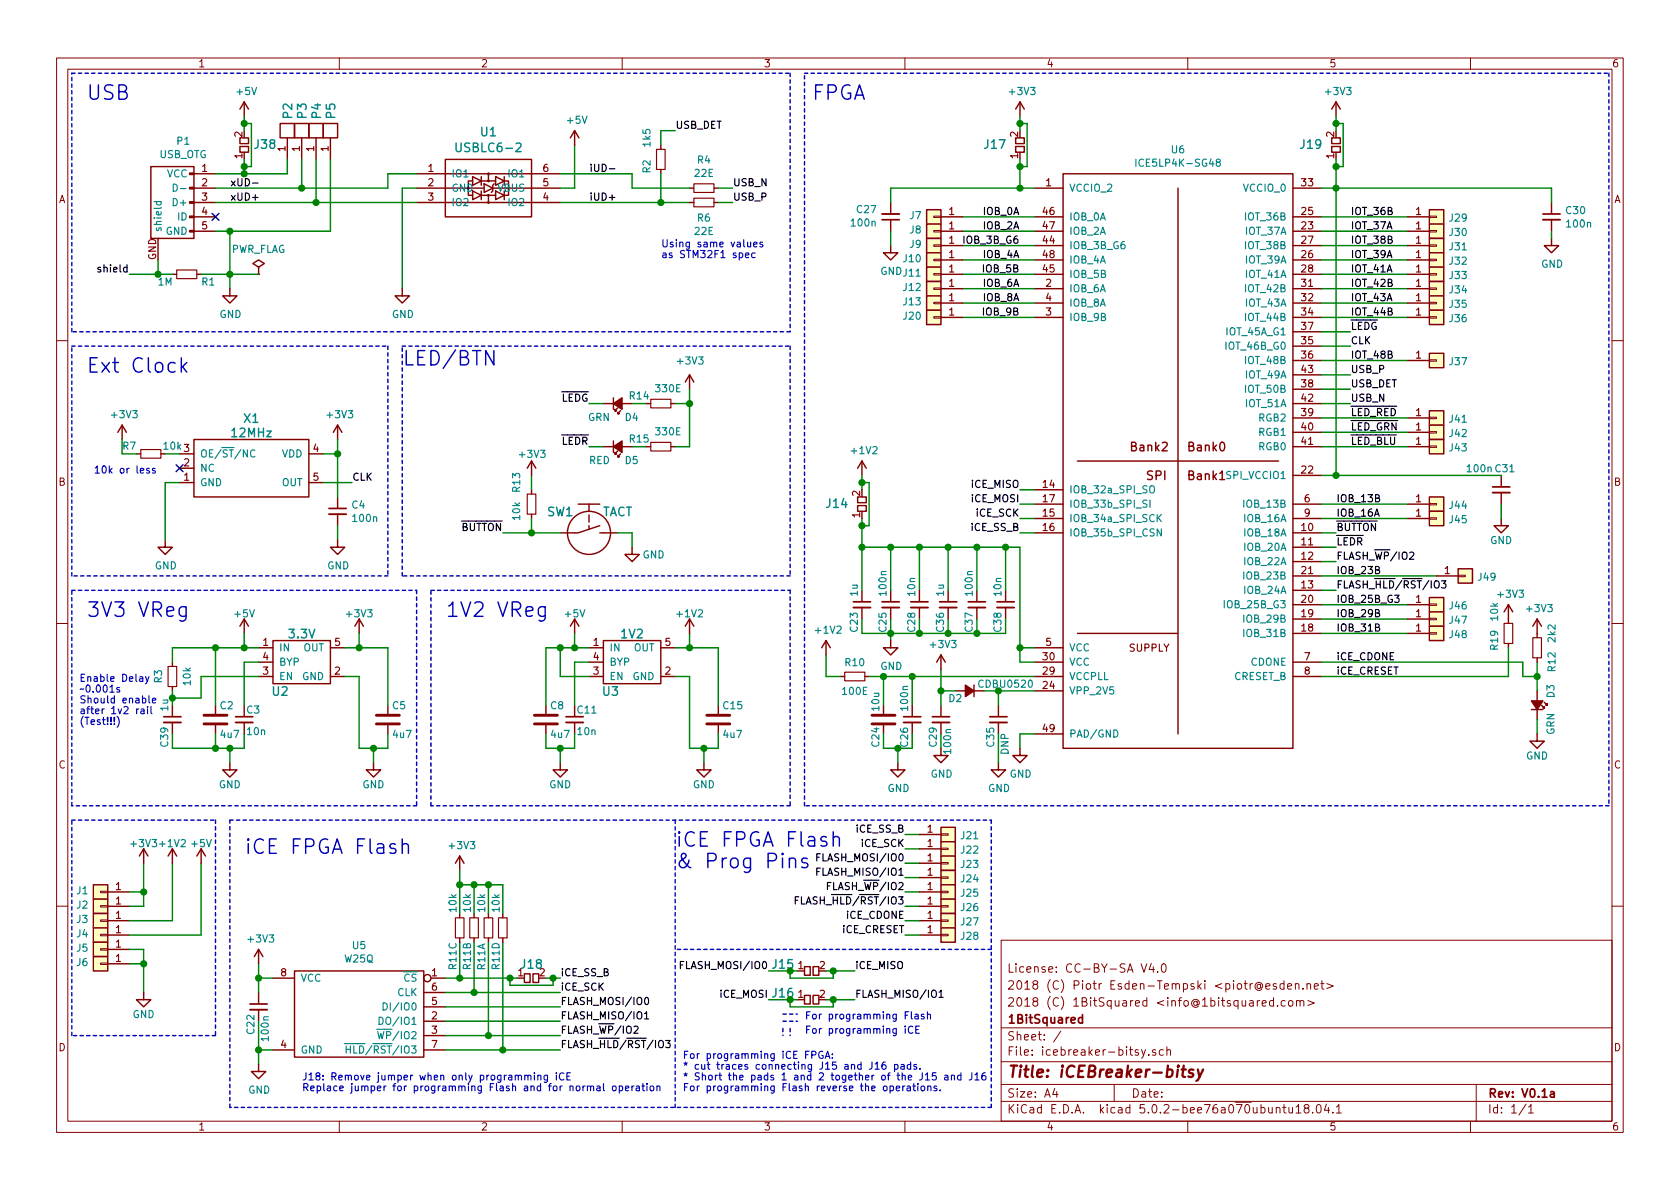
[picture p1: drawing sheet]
<svg xmlns="http://www.w3.org/2000/svg" width="297mm" height="210mm" viewBox="0 0 297 210" stroke-linecap="round" stroke-linejoin="round" font-family="sans-serif">
<defs><g id="words">
<g font-size="3.5" fill="#0000c2">
<text x="15.2" y="17.7">USB</text>
<text x="143.5" y="17.7">FPGA</text>
<text x="15.2" y="65.9">Ext Clock</text>
<text x="71.1" y="64.7">LED/BTN</text>
<text x="15.2" y="109.1">3V3 VReg</text>
<text x="78.7" y="109.1">1V2 VReg</text>
<text x="119.4" y="149.8">iCE FPGA Flash</text>
<text x="43.2" y="151">iCE FPGA Flash</text>
<text x="119.4" y="153.6">&amp; Prog Pins</text>
</g>
<text font-size="2.8" fill="#840000" x="178" y="190.5">Title: iCEBreaker-bitsy</text>
<g font-size="2.1" fill="#008484">
<text x="51.7" y="20.9" transform="rotate(-90 51.7 20.9)">P2</text>
<text x="54.2" y="20.9" transform="rotate(-90 54.2 20.9)">P3</text>
<text x="56.7" y="20.9" transform="rotate(-90 56.7 20.9)">P4</text>
<text x="59.3" y="20.9" transform="rotate(-90 59.3 20.9)">P5</text>
<text x="45.1" y="26.3">J38</text>
<text x="81.2" y="26.9">USBLC6-2</text>
<text x="85" y="24.1">U1</text>
<text x="174.1" y="26.3">J17</text>
<text x="230" y="26.3">J19</text>
<text x="41.1" y="77.3">12MHz</text>
<text x="43.2" y="74.8">X1</text>
<text x="146.2" y="89.8">J14</text>
<text x="96.8" y="91.3">SW1</text>
<text x="106.4" y="91.3">TACT</text>
<text x="51.2" y="112.9">3.3V</text>
<text x="109.9" y="112.9">1V2</text>
<text x="48.2" y="123">U2</text>
<text x="106.6" y="123">U3</text>
<text x="92.2" y="171.3">J18</text>
<text x="136.7" y="171.3">J15</text>
<text x="136.7" y="176.4">J16</text>
</g>
<g font-size="2.1" fill="#840000">
<text x="200" y="79.8">Bank2</text>
<text x="210.2" y="79.8">Bank0</text>
<text x="202.8" y="84.9">SPI</text>
<text x="210.2" y="84.9">Bank1</text>
<text x="178" y="172">License: CC-BY-SA V4.0</text>
<text x="178" y="178">2018 (C) 1BitSquared &lt;info@1bitsquared.com&gt;</text>
<text x="178" y="175">2018 (C) Piotr Esden-Tempski &lt;piotr@esden.net&gt;</text>
<text x="178" y="184">Sheet: /</text>
<text x="178" y="181">1BitSquared</text>
<text x="178" y="186.7">File: icebreaker-bitsy.sch</text>
<text x="178" y="196.9">KiCad E.D.A. kicad 5.0.2-bee76a070ubuntu18.04.1</text>
<text x="178" y="194.1">Size: A4</text>
<text x="200" y="194.1">Date:</text>
<text x="263" y="194.1">Rev: V0.1a</text>
<text x="263" y="196.9">Id: 1/1</text>
</g>
<g font-size="1.8" fill="#840000">
<text x="35" y="11.9">1</text>
<text x="85" y="11.9">2</text>
<text x="135" y="11.9">3</text>
<text x="185" y="11.9">4</text>
<text x="235" y="11.9">5</text>
<text x="285" y="11.9">6</text>
<text x="42.8" y="28" transform="rotate(-90 42.8 28)">1</text>
<text x="42.8" y="24.2" transform="rotate(-90 42.8 24.2)">2</text>
<text x="50.5" y="26.8" transform="rotate(-90 50.5 26.8)">1</text>
<text x="53" y="26.8" transform="rotate(-90 53 26.8)">1</text>
<text x="55.5" y="26.8" transform="rotate(-90 55.5 26.8)">1</text>
<text x="58.1" y="26.8" transform="rotate(-90 58.1 26.8)">1</text>
<text x="180" y="28" transform="rotate(-90 180 28)">1</text>
<text x="180" y="24.2" transform="rotate(-90 180 24.2)">2</text>
<text x="235.9" y="28" transform="rotate(-90 235.9 28)">1</text>
<text x="235.9" y="24.2" transform="rotate(-90 235.9 24.2)">2</text>
<text x="10.4" y="35.9">A</text>
<text x="35.7" y="30.4">1</text>
<text x="35.7" y="32.9">2</text>
<text x="35.7" y="35.5">3</text>
<text x="75.7" y="30.4">1</text>
<text x="75.7" y="32.9">2</text>
<text x="75.7" y="35.5">3</text>
<text x="96" y="35.5">4</text>
<text x="96" y="32.9">5</text>
<text x="96" y="30.4">6</text>
<text x="184.9" y="32.9">1</text>
<text x="230.2" y="32.9">33</text>
<text x="285.4" y="35.9">A</text>
<text x="35.7" y="38">4</text>
<text x="35.7" y="40.6">5</text>
<text x="167.8" y="38">1</text>
<text x="167.8" y="40.6">1</text>
<text x="184.5" y="38">46</text>
<text x="184.5" y="40.6">47</text>
<text x="230.2" y="40.6">23</text>
<text x="230.2" y="38">25</text>
<text x="250.3" y="38">1</text>
<text x="250.3" y="40.6">1</text>
<text x="27.6" y="46" transform="rotate(-90 27.6 46)">GND</text>
<text x="167.8" y="43.1">1</text>
<text x="167.8" y="45.6">1</text>
<text x="184.5" y="43.1">44</text>
<text x="184.5" y="45.6">48</text>
<text x="230.2" y="45.6">26</text>
<text x="230.2" y="43.1">27</text>
<text x="250.3" y="43.1">1</text>
<text x="250.3" y="45.6">1</text>
<text x="167.8" y="48.2">1</text>
<text x="167.8" y="50.7">1</text>
<text x="167.8" y="53.3">1</text>
<text x="184.5" y="48.2">45</text>
<text x="184.9" y="50.7">2</text>
<text x="184.9" y="53.3">4</text>
<text x="230.2" y="48.2">28</text>
<text x="230.2" y="50.7">31</text>
<text x="230.2" y="53.3">32</text>
<text x="250.3" y="48.2">1</text>
<text x="250.3" y="50.7">1</text>
<text x="250.3" y="53.3">1</text>
<text x="167.8" y="55.8">1</text>
<text x="184.9" y="55.8">3</text>
<text x="230.2" y="55.8">34</text>
<text x="230.2" y="58.3">37</text>
<text x="250.3" y="55.8">1</text>
<text x="230.2" y="60.9">35</text>
<text x="230.2" y="63.4">36</text>
<text x="230.2" y="66">43</text>
<text x="250.3" y="63.4">1</text>
<text x="230.2" y="68.5">38</text>
<text x="230.2" y="71">42</text>
<text x="230.2" y="73.6">39</text>
<text x="230.2" y="76.1">40</text>
<text x="250.3" y="73.6">1</text>
<text x="250.3" y="76.1">1</text>
<text x="32.5" y="82.5">2</text>
<text x="55.4" y="79.9">4</text>
<text x="230.2" y="83.7">22</text>
<text x="230.2" y="78.7">41</text>
<text x="250.3" y="78.7">1</text>
<text x="10.4" y="85.9">B</text>
<text x="32.5" y="85">1</text>
<text x="55.4" y="85">5</text>
<text x="152.1" y="87.7" transform="rotate(-90 152.1 87.7)">2</text>
<text x="184.5" y="86.3">14</text>
<text x="184.5" y="88.8">17</text>
<text x="230.7" y="88.8">6</text>
<text x="250.3" y="88.8">1</text>
<text x="285.4" y="85.9">B</text>
<text x="152.1" y="91.5" transform="rotate(-90 152.1 91.5)">1</text>
<text x="184.5" y="91.4">15</text>
<text x="184.5" y="93.9">16</text>
<text x="230.2" y="93.9">10</text>
<text x="230.7" y="91.4">9</text>
<text x="250.3" y="91.4">1</text>
<text x="230.2" y="96.4">11</text>
<text x="230.2" y="99">12</text>
<text x="230.2" y="101.5">21</text>
<text x="255.4" y="101.5">1</text>
<text x="230.2" y="104.1">13</text>
<text x="230.2" y="106.6">20</text>
<text x="250.3" y="106.6">1</text>
<text x="230.2" y="111.7">18</text>
<text x="230.2" y="109.1">19</text>
<text x="250.3" y="109.1">1</text>
<text x="250.3" y="111.7">1</text>
<text x="46.5" y="114.2">1</text>
<text x="46.5" y="119.3">3</text>
<text x="46.5" y="116.8">4</text>
<text x="59.2" y="119.3">2</text>
<text x="59.2" y="114.2">5</text>
<text x="104.9" y="114.2">1</text>
<text x="104.9" y="119.3">3</text>
<text x="104.9" y="116.8">4</text>
<text x="117.6" y="119.3">2</text>
<text x="117.6" y="114.2">5</text>
<text x="184.5" y="119.3">29</text>
<text x="184.5" y="116.8">30</text>
<text x="184.9" y="114.2">5</text>
<text x="199.7" y="115.2">SUPPLY</text>
<text x="230.7" y="116.8">7</text>
<text x="230.7" y="119.3">8</text>
<text x="184.5" y="121.8">24</text>
<text x="184.5" y="129.5">49</text>
<text x="10.4" y="135.9">C</text>
<text x="285.4" y="135.9">C</text>
<text x="164" y="147.2">1</text>
<text x="164" y="149.8">1</text>
<text x="164" y="152.3">1</text>
<text x="164" y="154.9">1</text>
<text x="20.5" y="157.4">1</text>
<text x="20.5" y="159.9">1</text>
<text x="164" y="157.4">1</text>
<text x="164" y="159.9">1</text>
<text x="20.5" y="162.5">1</text>
<text x="20.5" y="165">1</text>
<text x="20.5" y="167.6">1</text>
<text x="164" y="162.5">1</text>
<text x="164" y="165">1</text>
<text x="20.5" y="170.1">1</text>
<text x="49.7" y="172.6">8</text>
<text x="76.4" y="172.6">1</text>
<text x="91.6" y="172.6">1</text>
<text x="95.4" y="172.6">2</text>
<text x="141.1" y="171.4">1</text>
<text x="144.9" y="171.4">2</text>
<text x="76.4" y="177.7">5</text>
<text x="76.4" y="175.2">6</text>
<text x="141.1" y="176.4">1</text>
<text x="144.9" y="176.4">2</text>
<text x="10.4" y="185.9">D</text>
<text x="49.7" y="185.3">4</text>
<text x="76.4" y="180.3">2</text>
<text x="76.4" y="182.8">3</text>
<text x="76.4" y="185.3">7</text>
<text x="285.4" y="185.9">D</text>
<text x="35" y="199.9">1</text>
<text x="85" y="199.9">2</text>
<text x="135" y="199.9">3</text>
<text x="185" y="199.9">4</text>
<text x="235" y="199.9">5</text>
<text x="285" y="199.9">6</text>
</g>
<g font-size="1.8" fill="#008484">
<text x="42" y="16.8">+5V</text>
<text x="178.6" y="16.8">+3V3</text>
<text x="234.5" y="16.8">+3V3</text>
<text x="100.4" y="21.9">+5V</text>
<text x="28.1" y="28">USB_OTG</text>
<text x="31.3" y="25.6">P1</text>
<text x="115" y="25.9" transform="rotate(-90 115 25.9)">1k5</text>
<text x="123.3" y="28.9">R4</text>
<text x="201.5" y="29.5">ICE5LP4K-SG48</text>
<text x="207.2" y="27.1">U6</text>
<text x="29.5" y="31.4">VCC</text>
<text x="79.8" y="31.4">IO1</text>
<text x="79.8" y="33.9">GND</text>
<text x="88.1" y="33.9">VBUS</text>
<text x="90.1" y="31.4">IO1</text>
<text x="115" y="30.6" transform="rotate(-90 115 30.6)">R2</text>
<text x="122.9" y="31.3">22E</text>
<text x="189" y="33.9">VCCIO_2</text>
<text x="220" y="33.9">VCCIO_0</text>
<text x="28.6" y="41.1" transform="rotate(-90 28.6 41.1)">shield</text>
<text x="29.3" y="41.5">GND</text>
<text x="31" y="36.4">D+</text>
<text x="31.5" y="39">ID</text>
<text x="79.8" y="36.4">IO2</text>
<text x="90.1" y="36.4">IO2</text>
<text x="122.9" y="41.5">22E</text>
<text x="123.3" y="39.2">R6</text>
<text x="150.6" y="40.1">100n</text>
<text x="151.6" y="37.7">C27</text>
<text x="160.9" y="38.8">J7</text>
<text x="160.9" y="41.3">J8</text>
<text x="189" y="39">IOB_0A</text>
<text x="189" y="41.5">IOB_2A</text>
<text x="220.4" y="41.5">IOT_37A</text>
<text x="220.4" y="39">IOT_36B</text>
<text x="256.3" y="39.2">J29</text>
<text x="256.3" y="41.7">J30</text>
<text x="277" y="37.9">C30</text>
<text x="277.1" y="40.2">100n</text>
<text x="40.8" y="44.7">PWR_FLAG</text>
<text x="159.8" y="46.4">J10</text>
<text x="160.9" y="43.8">J9</text>
<text x="189" y="44.1">IOB_3B_G6</text>
<text x="189" y="46.6">IOB_4A</text>
<text x="220.4" y="46.6">IOT_39A</text>
<text x="220.4" y="44.1">IOT_38B</text>
<text x="256.3" y="44.3">J31</text>
<text x="256.3" y="46.8">J32</text>
<text x="272.5" y="47.3">GND</text>
<text x="28" y="50.5">1M</text>
<text x="35.7" y="50.5">R1</text>
<text x="155.7" y="48.6">GNDJ11</text>
<text x="159.8" y="51.5">J12</text>
<text x="159.8" y="54">J13</text>
<text x="189" y="51.7">IOB_6A</text>
<text x="189" y="49.1">IOB_5B</text>
<text x="220.4" y="49.1">IOT_41A</text>
<text x="220.4" y="51.7">IOT_42B</text>
<text x="256.3" y="49.3">J33</text>
<text x="256.3" y="51.9">J34</text>
<text x="38.8" y="56.2">GND</text>
<text x="69.3" y="56.2">GND</text>
<text x="159.8" y="56.5">J20</text>
<text x="189" y="56.8">IOB_9B</text>
<text x="189" y="54.2">IOB_8A</text>
<text x="217.1" y="59.3">IOT_45A_G1</text>
<text x="220.4" y="54.2">IOT_43A</text>
<text x="220.4" y="56.8">IOT_44B</text>
<text x="256.3" y="54.4">J35</text>
<text x="256.3" y="57">J36</text>
<text x="119.9" y="64.5">+3V3</text>
<text x="217.1" y="61.8">IOT_46B_G0</text>
<text x="220.4" y="64.4">IOT_48B</text>
<text x="256.3" y="64.6">J37</text>
<text x="111.4" y="70.6">R14</text>
<text x="116.1" y="69.4">330E</text>
<text x="220.4" y="69.5">IOT_50B</text>
<text x="220.4" y="66.9">IOT_49A</text>
<text x="19.9" y="74">+3V3</text>
<text x="58" y="74">+3V3</text>
<text x="104" y="74.4">GRN</text>
<text x="110.6" y="74.4">D4</text>
<text x="116.1" y="77">330E</text>
<text x="220.4" y="72">IOT_51A</text>
<text x="222.7" y="74.5">RGB2</text>
<text x="222.7" y="77.1">RGB1</text>
<text x="256.3" y="74.7">J41</text>
<text x="256.3" y="77.3">J42</text>
<text x="21.7" y="79.5">R7</text>
<text x="35.3" y="83.4">NC</text>
<text x="35.3" y="80.9">OE/ST/NC</text>
<text x="49.9" y="80.9">VDD</text>
<text x="92" y="81">+3V3</text>
<text x="104.1" y="82.1">RED</text>
<text x="110.6" y="82.1">D5</text>
<text x="111.4" y="78.3">R15</text>
<text x="150.7" y="80.3">+1V2</text>
<text x="222.7" y="79.6">RGB0</text>
<text x="256.3" y="79.8">J43</text>
<text x="259.6" y="83.5">100n C31</text>
<text x="35.3" y="86">GND</text>
<text x="49.9" y="86">OUT</text>
<text x="62.3" y="89.9">C4</text>
<text x="92" y="87" transform="rotate(-90 92 87)">R13</text>
<text x="189" y="87.2">IOB_32a_SPI_SO</text>
<text x="189" y="89.8">IOB_33b_SPI_SI</text>
<text x="217.2" y="84.7">SPI_VCCIO1</text>
<text x="220.2" y="89.8">IOB_13B</text>
<text x="256.3" y="90">J44</text>
<text x="62.5" y="92.3">100n</text>
<text x="92" y="91.9" transform="rotate(-90 92 91.9)">10k</text>
<text x="189" y="92.3">IOB_34a_SPI_SCK</text>
<text x="189" y="94.9">IOB_35b_SPI_CSN</text>
<text x="220.2" y="94.9">IOB_18A</text>
<text x="220.2" y="92.3">IOB_16A</text>
<text x="256.3" y="92.5">J45</text>
<text x="27.4" y="100.7">GND</text>
<text x="57.9" y="100.7">GND</text>
<text x="113.6" y="98.7">GND</text>
<text x="220.2" y="97.4">IOB_20A</text>
<text x="220.2" y="99.9">IOB_22A</text>
<text x="263.5" y="96.2">GND</text>
<text x="151.7" y="105.4" transform="rotate(-90 151.7 105.4)">1u</text>
<text x="156.7" y="105.2" transform="rotate(-90 156.7 105.2)">100n</text>
<text x="161.8" y="105.3" transform="rotate(-90 161.8 105.3)">10n</text>
<text x="166.9" y="105.4" transform="rotate(-90 166.9 105.4)">1u</text>
<text x="172" y="105.2" transform="rotate(-90 172 105.2)">100n</text>
<text x="177.1" y="105.3" transform="rotate(-90 177.1 105.3)">10n</text>
<text x="216.9" y="107.6">IOB_25B_G3</text>
<text x="220.2" y="105">IOB_24A</text>
<text x="220.2" y="102.5">IOB_23B</text>
<text x="256.3" y="107.8">J46</text>
<text x="261.4" y="102.7">J49</text>
<text x="265" y="105.7">+3V3</text>
<text x="41.6" y="109.2">+5V</text>
<text x="61.4" y="109.2">+3V3</text>
<text x="100" y="109.2">+5V</text>
<text x="119.8" y="109.2">+1V2</text>
<text x="144.3" y="112.1">+1V2</text>
<text x="151.7" y="111.7" transform="rotate(-90 151.7 111.7)">C23</text>
<text x="156.7" y="111.7" transform="rotate(-90 156.7 111.7)">C25</text>
<text x="161.8" y="111.7" transform="rotate(-90 161.8 111.7)">C28</text>
<text x="166.9" y="111.7" transform="rotate(-90 166.9 111.7)">C36</text>
<text x="172" y="111.7" transform="rotate(-90 172 111.7)">C37</text>
<text x="177.1" y="111.7" transform="rotate(-90 177.1 111.7)">C38</text>
<text x="220.2" y="112.6">IOB_31B</text>
<text x="220.2" y="110.1">IOB_29B</text>
<text x="256.3" y="110.3">J47</text>
<text x="256.3" y="112.8">J48</text>
<text x="264.9" y="109.7" transform="rotate(-90 264.9 109.7)">10k</text>
<text x="270.1" y="108.2">+3V3</text>
<text x="275" y="113.5" transform="rotate(-90 275 113.5)">2k2</text>
<text x="49.3" y="115.2">IN</text>
<text x="49.3" y="117.7">BYP</text>
<text x="53.7" y="115.2">OUT</text>
<text x="107.7" y="115.2">IN</text>
<text x="107.7" y="117.7">BYP</text>
<text x="112.1" y="115.2">OUT</text>
<text x="149.5" y="117.8">R10</text>
<text x="155.7" y="118.5">GND</text>
<text x="164.7" y="114.6">+3V3</text>
<text x="189" y="117.7">VCC</text>
<text x="189" y="115.2">VCC</text>
<text x="221.2" y="117.7">CDONE</text>
<text x="264.9" y="114.9" transform="rotate(-90 264.9 114.9)">R19</text>
<text x="275" y="118.7" transform="rotate(-90 275 118.7)">R12</text>
<text x="28.7" y="120.7" transform="rotate(-90 28.7 120.7)">R3</text>
<text x="29.7" y="125.7" transform="rotate(-90 29.7 125.7)">1u</text>
<text x="33.7" y="121.1" transform="rotate(-90 33.7 121.1)">10k</text>
<text x="39" y="125.4">C2</text>
<text x="49.3" y="120.3">EN</text>
<text x="53.5" y="120.3">GND</text>
<text x="69.4" y="125.4">C5</text>
<text x="97.4" y="125.4">C8</text>
<text x="107.7" y="120.3">EN</text>
<text x="111.9" y="120.3">GND</text>
<text x="127.9" y="125.4">C15</text>
<text x="149.1" y="122.9">100E</text>
<text x="155.5" y="125.6" transform="rotate(-90 155.5 125.6)">10u</text>
<text x="160.6" y="125.5" transform="rotate(-90 160.6 125.5)">100n</text>
<text x="167.8" y="124.1">D2</text>
<text x="189" y="122.8">VPP_2V5</text>
<text x="189" y="120.3">VCCPLL</text>
<text x="218.2" y="120.3">CRESET_B</text>
<text x="274.9" y="123.4" transform="rotate(-90 274.9 123.4)">D3</text>
<text x="29.7" y="132" transform="rotate(-90 29.7 132)">C39</text>
<text x="39.1" y="130.5">4u7</text>
<text x="43.7" y="126.2">C3</text>
<text x="43.8" y="130">10n</text>
<text x="69.6" y="130.5">4u7</text>
<text x="97.5" y="130.5">4u7</text>
<text x="102.2" y="126.2">C11</text>
<text x="102.2" y="130">10n</text>
<text x="128" y="130.5">4u7</text>
<text x="155.5" y="132" transform="rotate(-90 155.5 132)">C24</text>
<text x="160.6" y="132" transform="rotate(-90 160.6 132)">C26</text>
<text x="165.6" y="132" transform="rotate(-90 165.6 132)">C29</text>
<text x="175.8" y="132" transform="rotate(-90 175.8 132)">C35</text>
<text x="189" y="130.4">PAD/GND</text>
<text x="274.9" y="130" transform="rotate(-90 274.9 130)">GRN</text>
<text x="164.5" y="137.5">GND</text>
<text x="178.3" y="133.4" transform="rotate(-90 178.3 133.4)">DNP</text>
<text x="178.5" y="137.5">GND</text>
<text x="269.8" y="134.3">GND</text>
<text x="38.7" y="139.4">GND</text>
<text x="64.1" y="139.4">GND</text>
<text x="97.1" y="139.4">GND</text>
<text x="122.5" y="139.4">GND</text>
<text x="156.9" y="140">GND</text>
<text x="174.7" y="140">GND</text>
<text x="23.3" y="149.8">+3V3 +1V2</text>
<text x="34" y="149.8">+5V</text>
<text x="170" y="148.4">J21</text>
<text x="79.6" y="150.2">+3V3</text>
<text x="170" y="150.9">J22</text>
<text x="170" y="153.5">J23</text>
<text x="13.6" y="158.1">J1</text>
<text x="13.6" y="160.7">J2</text>
<text x="80.7" y="161.2" transform="rotate(-90 80.7 161.2)">10k</text>
<text x="83.3" y="161.2" transform="rotate(-90 83.3 161.2)">10k</text>
<text x="85.8" y="161.2" transform="rotate(-90 85.8 161.2)">10k</text>
<text x="88.3" y="161.2" transform="rotate(-90 88.3 161.2)">10k</text>
<text x="170" y="156">J24</text>
<text x="170" y="158.6">J25</text>
<text x="170" y="161.1">J26</text>
<text x="13.6" y="163.2">J3</text>
<text x="13.6" y="165.8">J4</text>
<text x="44" y="166.7">+3V3</text>
<text x="62.4" y="167.8">U5</text>
<text x="170" y="163.6">J27</text>
<text x="170" y="166.2">J28</text>
<text x="13.6" y="168.3">J5</text>
<text x="13.6" y="170.8">J6</text>
<text x="53.1" y="173.6">VCC</text>
<text x="61" y="170.2">W25Q</text>
<text x="71.5" y="173.6">CS</text>
<text x="80.7" y="171.4" transform="rotate(-90 80.7 171.4)">R11C</text>
<text x="83.3" y="171.4" transform="rotate(-90 83.3 171.4)">R11B</text>
<text x="85.8" y="171.5" transform="rotate(-90 85.8 171.5)">R11A</text>
<text x="88.3" y="171.4" transform="rotate(-90 88.3 171.4)">R11D</text>
<text x="68.8" y="178.7">DI/IO0</text>
<text x="70.3" y="176.1">CLK</text>
<text x="23.4" y="180">GND</text>
<text x="45" y="182.8" transform="rotate(-90 45 182.8)">C22</text>
<text x="47.5" y="183.9" transform="rotate(-90 47.5 183.9)">100n</text>
<text x="67.7" y="183.8">WP/IO2</text>
<text x="67.9" y="181.2">DO/IO1</text>
<text x="53.1" y="186.3">GND</text>
<text x="62.9" y="186.3">HLD/RST/IO3</text>
<text x="43.9" y="193.4">GND</text>
</g>
<g font-size="1.8">
<text x="119.4" y="22.8">USB_DET</text>
<text x="40.6" y="32.9">xUD-</text>
<text x="40.6" y="35.5">xUD+</text>
<text x="104.1" y="30.4">iUD-</text>
<text x="104.1" y="35.5">iUD+</text>
<text x="129.5" y="32.9">USB_N</text>
<text x="129.5" y="35.5">USB_P</text>
<text x="173.9" y="38">IOB_0A</text>
<text x="173.9" y="40.6">IOB_2A</text>
<text x="238.8" y="38">IOT_36B</text>
<text x="238.8" y="40.6">IOT_37A</text>
<text x="170.6" y="43.1">IOB_3B_G6</text>
<text x="173.9" y="45.6">IOB_4A</text>
<text x="238.8" y="43.1">IOT_38B</text>
<text x="238.8" y="45.6">IOT_39A</text>
<text x="17.8" y="48.2">shield</text>
<text x="173.9" y="48.2">IOB_5B</text>
<text x="173.9" y="50.7">IOB_6A</text>
<text x="173.9" y="53.3">IOB_8A</text>
<text x="238.8" y="48.2">IOT_41A</text>
<text x="238.8" y="50.7">IOT_42B</text>
<text x="238.8" y="53.3">IOT_43A</text>
<text x="173.9" y="55.8">IOB_9B</text>
<text x="238.8" y="58.3">LEDG</text>
<text x="238.8" y="55.8">IOT_44B</text>
<text x="238.8" y="60.9">CLK</text>
<text x="238.8" y="63.4">IOT_48B</text>
<text x="238.8" y="66">USB_P</text>
<text x="99.2" y="71">LEDG</text>
<text x="238.8" y="68.5">USB_DET</text>
<text x="238.8" y="71">USB_N</text>
<text x="238.8" y="76.1">LED_GRN</text>
<text x="238.8" y="73.6">LED_RED</text>
<text x="99.3" y="78.7">LEDR</text>
<text x="238.8" y="78.7">LED_BLU</text>
<text x="62.2" y="85">CLK</text>
<text x="171.9" y="88.8">iCE_MOSI</text>
<text x="171.9" y="86.3">iCE_MISO</text>
<text x="236.2" y="88.8">IOB_13B</text>
<text x="81.5" y="93.9">BUTTON</text>
<text x="171.8" y="93.9">iCE_SS_B</text>
<text x="172.7" y="91.4">iCE_SCK</text>
<text x="236.2" y="93.9">BUTTON</text>
<text x="236.2" y="91.4">IOB_16A</text>
<text x="236.2" y="99">FLASH_WP/IO2</text>
<text x="236.2" y="96.4">LEDR</text>
<text x="236.2" y="101.5">IOB_23B</text>
<text x="236.2" y="104.1">FLASH_HLD/RST/IO3</text>
<text x="236.2" y="106.6">IOB_25B_G3</text>
<text x="236.2" y="109.1">IOB_29B</text>
<text x="236.2" y="111.7">IOB_31B</text>
<text x="236.2" y="116.8">iCE_CDONE</text>
<text x="236.2" y="119.3">iCE_CRESET</text>
<text x="151.5" y="147.2">iCE_SS_B</text>
<text x="152.3" y="149.8">iCE_SCK</text>
<text x="145.3" y="152.3">FLASH_MOSI/IO0</text>
<text x="145.3" y="154.9">FLASH_MISO/IO1</text>
<text x="142.1" y="159.9">FLASH_HLD/RST/IO3</text>
<text x="146.9" y="157.4">FLASH_WP/IO2</text>
<text x="148.9" y="165">iCE_CRESET</text>
<text x="149.7" y="162.5">iCE_CDONE</text>
<text x="99.1" y="172.6">iCE_SS_B</text>
<text x="121.2" y="171.4">FLASH_MOSI/IO0</text>
<text x="151.1" y="171.4">iCE_MISO</text>
<text x="99.1" y="175.2">iCE_SCK</text>
<text x="99.1" y="177.7">FLASH_MOSI/IO0</text>
<text x="127.4" y="176.4">iCE_MOSI</text>
<text x="151.1" y="176.4">FLASH_MISO/IO1</text>
<text x="99.1" y="180.3">FLASH_MISO/IO1</text>
<text x="99.1" y="182.8">FLASH_WP/IO2</text>
<text x="99.1" y="185.3">FLASH_HLD/RST/IO3</text>
</g>
<g font-size="1.8" fill="#0000c2">
<text x="116.8" y="43.7">Using same values</text>
<text x="116.8" y="45.6">as STM32F1 spec</text>
<text x="16.5" y="83.7">10k or less</text>
<text x="14" y="120.6">Enable Delay</text>
<text x="14" y="122.5">0.001s</text>
<text x="14" y="124.4">Should enable</text>
<text x="14" y="126.3">after 1v2 rail</text>
<text x="14" y="128.2">(Test!!!)</text>
<text x="142.2" y="180.3">For programming Flash</text>
<text x="142.2" y="182.8">For programming iCE</text>
<text x="53.3" y="191.1">J18: Remove jumper when only programming iCE</text>
<text x="120.6" y="187.2">For programming iCE FPGA:</text>
<text x="120.6" y="189.1">* cut traces connecting J15 and J16 pads.</text>
<text x="120.6" y="191.1">* Short the pads 1 and 2 together of the J15 and J16</text>
<text x="53.3" y="193">Replace jumper for programming Flash and for normal operation</text>
<text x="120.6" y="193">For programming Flash reverse the operations.</text>
</g>
<g font-size="1.8" fill="#008400">
<text x="29" y="79.5">10k 3</text>
<text x="173.3" y="121.6">CDBU0520</text>
<text x="168.2" y="133.1" transform="rotate(-90 168.2 133.1)">100n</text>
</g>
</g></defs>
<g fill="none" stroke="#840000" stroke-width=".18">
<path d="M10 10.3h277v189.9h-277zM12 12.2h273v186.1h-273zM60 10.3v1.9M110 10.3v1.9M160 10.3v1.9M210 10.3v1.9M260 10.3v1.9M165.1 38.2h1.3v.3h-1.3zM252.7 38.2h1.3v.3h-1.3zM165.1 40.8h1.3v.2h-1.3zM165.1 43.3h1.3v.3h-1.3zM165.1 45.8h1.3v.3h-1.3z"/>
<path d="M165.1 48.4h1.3v.2h-1.3zM165.1 50.9h1.3v.3h-1.3zM165.1 53.5h1.3v.2h-1.3zM165.1 56h1.3v.3h-1.3zM252.7 40.8h1.3v.2h-1.3zM252.7 43.3h1.3v.3h-1.3zM252.7 45.8h1.3v.3h-1.3zM252.7 48.4h1.3v.2h-1.3zM252.7 50.9h1.3v.3h-1.3zM252.7 53.5h1.3v.2h-1.3zM252.7 56h1.3v.3h-1.3zM10 60.2h2"/>
<path d="M252.7 63.6h1.3v.3h-1.3zM252.7 73.8h1.3v.2h-1.3zM252.7 76.3h1.3v.3h-1.3zM252.7 78.9h1.3v.2h-1.3zM285 60.2h2M252.7 89h1.3v.3h-1.3zM252.7 91.6h1.3v.2h-1.3zM10 110.3h2M252.7 106.8h1.3v.3h-1.3zM252.7 109.3h1.3v.3h-1.3zM252.7 111.9h1.3v.2h-1.3zM257.8 101.7h1.3v.3h-1.3z"/>
<path d="M285 110.3h2M17.8 157.6h1.2v.3h-1.2zM166.4 147.4h1.2v.3h-1.2zM166.4 150h1.2v.2h-1.2zM166.4 152.5h1.2v.3h-1.2zM166.4 155.1h1.2v.2h-1.2zM166.4 157.6h1.2v.3h-1.2zM10 160.2h2M17.8 160.1h1.2v.3h-1.2zM17.8 162.7h1.2v.2h-1.2zM17.8 165.2h1.2v.3h-1.2zM17.8 167.8h1.2v.2h-1.2z"/>
<path d="M17.8 170.3h1.2v.3h-1.2zM166.4 160.1h1.2v.3h-1.2zM166.4 162.7h1.2v.2h-1.2zM166.4 165.2h1.2v.3h-1.2zM177 166.3h108v32h-108zM201.8 170.4l.5 1.5 .5-1.5M203.6 170.4l-.4 1h.9M203.9 170.9v1M204.7 171.8v.1M205.5 170.6l.3-.2a.94 .94 0 0 1 0 1.5 .82 .82 0 0 1-.3-1.3zM223.2 177.4l.7-.1-.1-.3-.4-.1-.2 .2v.7h.6M225.2 177l-.5-.1-.2 .3 .1 .6h.6"/>
<path d="M225.2 176.4v1.5M225.7 174l-.4-.1-.2 .2 .1 .3 .5 .1v.3h-.6M225.9 177.8v.1M227 174l-.4-.1-.3 .3 .1 .6h.6M227 173.4v1.5M227.2 177l-.4-.1-.3 .3 .1 .6 .2 .1 .4-.1M227.7 174.4l.7-.1-.1-.3-.4-.1-.2 .2v.7h.6M227.9 177.1l.2-.2 .4 .2v.7l-.2 .1-.4-.1zM229 174.1l.1-.1a.37 .37 0 0 1 .6 .1v.8M229 173.9v1M229.2 177.1l.2-.2 .4 .1 .1 .9M229.2 176.9v1"/>
<path d="M229.9 177.1a.36 .36 0 0 1 .3-.2 .36 .36 0 0 1 .3 .2v.8M230.4 174.8v.1M231.1 174.1l.2-.2 .3 .1 .1 .9M231.1 173.9v1M231.2 176.9l1.2 .5-1.2 .4M232.4 174.4l.7-.1-.1-.3-.4-.1-.2 .2v.7h.6M233.5 173.9h.6M233.7 173.4v1.3l.4 .2M234.6 173.9l1.1 .5-1.1 .4M285 160.2h2M60 198.3v1.9M110 198.3v1.9"/>
<path d="M160 198.3v1.9M177 194.8h108M177 191.8h108M177 187.8h108M177 181.8h108M186.5 192.5l-.4 1h1M186.8 193v1M187.6 182.3l-1.3 2M197 191.8v3M201.8 185.6l.4 1M202.5 185.6l-.4 1.4-.3 .1M203.1 186.5v.1"/>
<path d="M204.3 185.7l-.3-.1-.2 .2v.2l.5 .2v.3h-.5M205.7 185.7l-.4-.1-.3 .3 .1 .6h.6M206.3 185.7l.3-.1 .3 .1 .1 .9M206.3 185.1v1.5M210 198.3v1.9M226.8 195.8h.6M227 195.3v1.3l.4 .2M227.9 195.8v.9l.4 .1 .2-.1M228.5 195.8v1M229.2 195.8l.4-.5v1.5M229.2 196.8h.8M230.9 196l-.2-.2-.1-.2 .3-.3h.3l.2 .3v.2l-.7 .2a.48 .48 0 0 0 0 .7l.2 .1 .5-.1a.48 .48 0 0 0-.2-.7"/>
<path d="M232.1 196.7v.1M232.9 195.5l.3-.2a.94 .94 0 0 1 0 1.5l-.4-.3-.1-.6zM234.5 195.2l-.3 1.1h.9M234.9 195.8v1M235.7 196.7v.1M236.3 195.8l.4-.5v1.5M236.3 196.8h.9M260 198.3v1.9M261 191.8v6.5M269.8 195.2l-1.2 2M270.3 195.8l.4-.5v1.5M270.3 196.8h.8"/>
</g>
<g fill="none" stroke="#840000" stroke-width=".3">
<path d="M156 38.9h3M272.8 37.8h3M58.2 89.9h3M263.9 86.1h3.1M150.9 106.4h3M156 106.4h3M161 106.4h3.1M166.1 106.4h3.1M171.2 106.4h3M176.3 106.4h3M29 126.7h3M41.7 126.7h3"/>
<path d="M100.1 126.7h3M159.8 126.7h3M164.8 126.7h3.1M175 126.7h3.1M44.2 177.5h3M191.4 179.4v1.5M191.4 180l-.4-.1-.3 .3 .1 .6 .2 .1 .4-.1M274.2 193.1h.5l.1 .9M274.8 193.4l-.5 .1-.2 .2 .2 .3 .5-.1"/>
</g>
<path d="M208.9 189.1h.8M209.3 188.4l-.2 1.8v.1l.4 .1M211 189.2a.49 .49 0 0 0-.8 .3l.3 .3 .4 .1 .1 .2-.3 .3-.6-.1M211.8 189.1l.3 1.3M212.7 189.1l-.9 1.8-.3 .2" fill="none" stroke="#840000" stroke-width=".41"/>
<g fill="none" stroke="#840000" stroke-width=".25">
<path d="M43.2 18l-.8 1.3M43.2 18v2.6M43.2 18l.7 1.3M180.3 18l-.7 1.3M180.3 18v2.6M180.3 18l.8 1.3M236.2 18l-.7 1.3M236.2 18v2.6M236.2 18l.8 1.3M26.7 29.5h7.6v12.7h-7.6zM33.5 30.6h.8v.3h-.8zM33.5 33.1h.8v.3h-.8z"/>
<path d="M33.5 35.7h.8v.2h-.8zM33.5 38.2h.8v.3h-.8zM34.3 33.3h3.8M34.3 38.3h3.8M34.3 30.7h3.8M34.3 35.8h3.8M42.4 25.9h1.5v1h-1.5zM42.4 24.4h1.5v1h-1.5zM49.5 21.8h2.6v2.6h-2.6zM50.8 24.4v3.8M52.1 21.8h2.5v2.6h-2.5zM53.3 24.4v3.8"/>
<path d="M54.6 21.8h2.5v2.6h-2.5zM55.9 24.4v3.8M57.1 21.8h2.6v2.6h-2.6zM58.4 24.4v3.8M73.7 33.3h11.9M73.7 30.7h25.4M73.7 35.8h25.4M78.7 28.2h15.3v10.1h-15.3zM83.6 33.8l1.5 .7-1.5 .8zM83.6 31.2l1.5 .8-1.5 .8zM85.1 34.5h2.5M85.1 31.2v1.6"/>
<path d="M85.1 33.8v1.5M85.1 32h2.5M85.6 32.5l1.5 .8-1.5 .7zM86.4 30.7v1.3M86.4 34.5v1.3M87.1 33.3h12M87.4 32.5l-.3 .3v1l-.2 .2M87.6 33.8l1.6 .7-1.6 .8zM87.6 31.2l1.6 .8-1.6 .8zM89.2 31.2v1.6M89.2 33.8v1.5M101.6 23.1v2.5"/>
<path d="M101.6 23.1l-.8 1.3M101.6 23.1l.8 1.3M116.8 25.6v.8M116.8 30v.7M121.9 33.3h.8M121.9 35.8h.8M126.2 33.3h.8M126.2 35.8h.8M157.5 35.8v2M157.5 39v1.9M163.8 37.1h2.6v2.5h-2.6zM163.8 39.6h2.6v2.6h-2.6z"/>
<path d="M166.4 38.3h3.8M179.6 25.9h1.5v1h-1.5zM179.6 24.4h1.5v1h-1.5zM182.9 33.3h5.1M182.9 38.3h5.1M188 30.7h40.6v101.6h-40.6zM208.3 33.3v96.5M228.6 33.3h5.1M228.6 38.3h5.1M235.5 25.9h1.5v1h-1.5zM235.5 24.4h1.5v1h-1.5zM248.9 38.3h3.8"/>
<path d="M252.7 37.1h2.6v2.5h-2.6zM252.7 39.6h2.6v2.6h-2.6zM274.3 35.8v1.9M274.3 38.9v2M27.9 42.2v3.8M30.5 48.5h.7M33.5 40.8h.8v.2h-.8zM34.3 40.9h3.8M34.8 48.5h.8M40.6 51v1.3h1.3l-1.3 1.3-1.2-1.3h1.2M45.7 47.2l1-.6-1-.6-1 .6 1 .6v1.3M45.7 48.5h.1"/>
<path d="M71.1 51v1.3h1.3l-1.3 1.3-1.3-1.3h1.3M157.5 43.4v1.3h1.2l-1.2 1.3-1.3-1.3h1.3M163.8 42.2h2.6v2.5h-2.6zM163.8 44.7h2.6v2.5h-2.6zM163.8 47.2h2.6v2.6h-2.6zM163.8 49.8h2.6v2.5h-2.6zM163.8 52.3h2.6v2.6h-2.6zM163.8 54.9h2.6v2.5h-2.6zM166.4 51h3.8M166.4 40.9h3.8M166.4 46h3.8M166.4 43.4h3.8"/>
<path d="M166.4 48.5h3.8M166.4 56.1h3.8M166.4 53.6h3.8M182.9 51h5.1M182.9 40.9h5.1M182.9 46h5.1M182.9 43.4h5.1M182.9 48.5h5.1M182.9 56.1h5.1M182.9 53.6h5.1M228.6 51h5.1M228.6 40.9h5.1"/>
<path d="M228.6 46h5.1M228.6 43.4h5.1M228.6 48.5h5.1M228.6 56.1h5.1M228.6 53.6h5.1M228.6 58.7h5.1M248.9 51h3.8M248.9 40.9h3.8M248.9 46h3.8M248.9 43.4h3.8M248.9 48.5h3.8M248.9 56.1h3.8"/>
<path d="M248.9 53.6h3.8M252.7 42.2h2.6v2.5h-2.6zM252.7 44.7h2.6v2.5h-2.6zM252.7 47.2h2.6v2.6h-2.6zM252.7 49.8h2.6v2.5h-2.6zM252.7 52.3h2.6v2.6h-2.6zM252.7 54.9h2.6v2.5h-2.6zM274.3 42.2v1.2h1.3l-1.3 1.3-1.3-1.3h1.3M21.6 75.2l-.8 1.2M21.6 75.2v2.5M21.6 75.2l.8 1.2M34.3 77.7h20.3v10.2h-20.3z"/>
<path d="M59.7 75.2l-.8 1.2M59.7 75.2v2.5M59.7 75.2l.8 1.2M106.7 79h1.8M106.7 71.4h1.8M108.5 70.4v2M108.5 78v2M109.2 72.1l-.5 .5h.3h-.3v-.2M109.2 79.8l-.5 .5h.3h-.3v-.3M109.7 72.6l-.5 .5h.3h-.3v-.2M110 79h1.8M110 71.4h1.8"/>
<path d="M114.3 79h.8M114.3 71.4h.8M118.6 79h.8M118.6 71.4h.8M121.9 66.3l-.7 1.3M121.9 66.3v2.5M121.9 66.3l.8 1.3M228.6 61.2h5.1M228.6 63.7h5.1M228.6 68.8h5.1M228.6 73.9h5.1M228.6 76.4h5.1"/>
<path d="M228.6 79h5.1M228.6 71.4h5.1M228.6 66.3h5.1M248.9 63.7h3.8M248.9 73.9h3.8M248.9 76.4h3.8M248.9 79h3.8M252.7 62.5h2.6v2.5h-2.6zM252.7 72.6h2.6v2.6h-2.6zM252.7 75.2h2.6v2.5h-2.6zM252.7 77.7h2.6v2.6h-2.6zM24.1 80.3h.8"/>
<path d="M28.4 80.3h.8M29.2 95.5v1.3h1.3l-1.3 1.2-1.3-1.2h1.3M31.7 85.3h2.6M31.7 82.8h2.6M31.7 80.3h2.6M54.6 85.3h2.5M54.6 80.3h2.5M59.7 95.5v1.3h1.3l-1.3 1.2-1.3-1.2h1.3M59.7 87.9v1.9M59.7 90.9v2.1M94 81.5v2.6M94 86.6v.8"/>
<path d="M94 90.9v.8M94 81.5l-.8 1.3M94 81.5l.7 1.3M102.2 89.1h3.8M104.1 89.1v1.3M104.1 91.1v1.2M104.1 93v.6M106 93l-3.8 1.2h-3.1M106 94.2h3.2M109.7 80.3l-.5 .5h.3h-.3v-.3M111.8 96.8v1.2h1.2l-1.2 1.3-1.3-1.3h1.3M151.6 89.4h1.6v1h-1.6z"/>
<path d="M151.6 87.9h1.6v1h-1.6zM152.4 81.5v2.6M152.4 81.5l-.8 1.3M152.4 81.5l.8 1.3M182.9 94.2h5.1M182.9 86.6h5.1M182.9 91.7h5.1M182.9 89.1h5.1M190.5 81.5h35.6M215.7 84.8h.8M228.6 94.2h5.1M228.6 96.8h5.1"/>
<path d="M228.6 99.3h5.1M228.6 91.7h5.1M228.6 89.1h5.1M228.6 84.1h5.1M248.9 91.7h3.8M248.9 89.1h3.8M252.7 87.9h2.6v2.5h-2.6zM252.7 90.4h2.6v2.6h-2.6zM265.4 91.7v1.3h1.3l-1.3 1.2-1.2-1.2h1.2M265.4 84.1v1.9M265.4 87.1v2M30.5 117.1v.8"/>
<path d="M43.2 109.5v2.5M43.2 109.5l-.8 1.2M43.2 109.5l.7 1.2M45.7 119.6h2.6M45.7 117.1h2.6M45.7 114.5h2.6M48.3 113.3h10.1v7.6h-10.1zM58.4 119.6h2.6M58.4 114.5h2.6M63.5 109.5l-.8 1.2M63.5 109.5v2.5M63.5 109.5l.8 1.2"/>
<path d="M101.6 109.5v2.5M101.6 109.5l-.8 1.2M101.6 109.5l.8 1.2M104.1 119.6h2.6M104.1 117.1h2.6M104.1 114.5h2.6M106.7 113.3h10.1v7.6h-10.1zM116.8 119.6h2.6M116.8 114.5h2.6M121.9 109.5v2.5M121.9 109.5l-.7 1.2M121.9 109.5l.8 1.2"/>
<path d="M146 113.3l-.7 1.2M146 113.3v2.5M146 113.3l.8 1.2M148.6 119.6h.8M152.4 104.4v1.9M152.4 107.4v2.1M152.9 119.6h.8M157.5 113.3v1.2h1.2l-1.2 1.3-1.3-1.3h1.3M157.5 104.4v1.9M157.5 107.4v2.1M162.6 104.4v1.9M162.6 107.4v2.1"/>
<path d="M166.4 115.8v2.6M166.4 115.8l-.8 1.3M166.4 115.8l.7 1.3M167.6 104.4v1.9M167.6 107.4v2.1M172.7 104.4v1.9M172.7 107.4v2.1M177.8 104.4v1.9M177.8 107.4v2.1M182.9 119.6h5.1M182.9 117.1h5.1M182.9 114.5h5.1"/>
<path d="M190.5 112h17.8M228.6 112h5.1M228.6 104.4h5.1M228.6 109.5h5.1M228.6 106.9h5.1M228.6 101.8h5.1M228.6 119.6h5.1M228.6 117.1h5.1M248.9 112h3.8M248.9 109.5h3.8M248.9 106.9h3.8M252.7 105.7h2.6v2.5h-2.6z"/>
<path d="M252.7 108.2h2.6v2.5h-2.6zM252.7 110.7h2.6v2.6h-2.6zM254 101.8h3.8M257.8 100.6h2.5v2.5h-2.5zM266.7 106.9v3.3M266.7 113.8v.7M266.7 106.9l-.8 1.3M266.7 106.9l.8 1.3M271.8 109.5v3.3M271.8 116.3v.8M271.8 109.5l-.8 1.2M271.8 109.5l.7 1.2"/>
<path d="M30.5 121.4v.8M30.5 124.7v1.9M30.5 127.8v2M38.1 124.7v1.5M38.1 128.3v1.5M40.6 134.9v1.2h1.3l-1.3 1.3-1.2-1.3h1.2M43.2 127.8v2M66 134.9v1.2h1.3l-1.3 1.3-1.2-1.3h1.2M68.6 124.7v1.5M68.6 128.3v1.5M96.5 124.7v1.5M96.5 128.3v1.5"/>
<path d="M99.1 134.9v1.2h1.2l-1.2 1.3-1.3-1.3h1.3M101.6 124.7v1.9M101.6 127.8v2M124.5 134.9v1.2h1.2l-1.2 1.3-1.3-1.3h1.3M127 124.7v1.5M127 128.3v1.5M156.2 124.7v1.5M156.2 128.3v1.5M158.7 134.9v1.2h1.3l-1.3 1.3-1.2-1.3h1.2M161.3 124.7v1.9M161.3 127.8v2M166.4 132.3v1.3h1.2l-1.2 1.3-1.3-1.3h1.3"/>
<path d="M166.4 124.7v1.9M166.4 127.8v2M168.9 122.2h1.8M172.2 122.2h1.8M172.2 121.2v2M176.5 134.9v1.2h1.3l-1.3 1.3-1.2-1.3h1.2M176.5 124.7v1.9M176.5 127.8v2M180.3 132.3v1.3h1.3l-1.3 1.3-1.2-1.3h1.2M182.9 122.2h5.1M182.9 129.8h5.1M270.8 125.5h2"/>
<path d="M271.8 129.8v1.3h1.2l-1.2 1.2-1.3-1.2h1.3M271.8 122.2v1.7M271.8 125.5v1.7M272.5 124.7l.5 .5v-.2v.2h-.2M273 124.2l.6 .5v-.2v.2h-.3M16.5 156.5h2.5v2.5h-2.5zM16.5 159h2.5v2.5h-2.5zM19 157.7h3.9M25.4 150.1l-.8 1.3M25.4 150.1v2.5M25.4 150.1l.8 1.3M30.5 150.1v2.5"/>
<path d="M30.5 150.1l-.8 1.3M30.5 150.1l.7 1.3M35.6 150.1l-.8 1.3M35.6 150.1v2.5M35.6 150.1l.7 1.3M81.3 151.4v2.5M81.3 151.4l-.8 1.2M81.3 151.4l.7 1.2M162.6 147.6h3.8M162.6 150.1h3.8M162.6 152.6h3.8M162.6 155.2h3.8"/>
<path d="M162.6 157.7h3.8M166.4 146.3h2.5v2.5h-2.5zM166.4 148.8h2.5v2.6h-2.5zM166.4 151.4h2.5v2.5h-2.5zM166.4 153.9h2.5v2.6h-2.5zM166.4 156.5h2.5v2.5h-2.5zM166.4 159h2.5v2.5h-2.5zM16.5 161.5h2.5v2.6h-2.5zM16.5 164.1h2.5v2.5h-2.5zM16.5 166.6h2.5v2.6h-2.5zM16.5 169.2h2.5v2.5h-2.5zM19 160.3h3.9"/>
<path d="M19 162.8h3.9M19 165.3h3.9M19 167.9h3.9M19 170.4h3.9M25.4 175.5v1.3h1.3l-1.3 1.2-1.3-1.2h1.3M45.7 167.9l-.7 1.3M45.7 167.9v2.5M45.7 175.5v1.9M45.7 178.6v2M45.7 167.9l.8 1.3M48.3 173h3.8M52.1 171.7h22.8v15.2h-22.8z"/>
<path d="M74.9 178h3.8M74.9 175.5h3.8M76.2 173h2.5M81.3 161.5v.8M81.3 165.9v.7M83.8 161.5v.8M83.8 165.9v.7M86.4 161.5v.8M86.4 165.9v.7M88.9 161.5v.8M88.9 165.9v.7M92.7 172.2h1v1.5h-1z"/>
<path d="M94.2 172.2h1v1.5h-1zM142.2 170.9h1.1v1.6h-1.1zM142.2 176h1.1v1.5h-1.1zM143.8 170.9h1v1.6h-1zM143.8 176h1v1.5h-1zM162.6 160.3h3.8M162.6 162.8h3.8M162.6 165.3h3.8M166.4 161.5h2.5v2.6h-2.5zM166.4 164.1h2.5v2.5h-2.5zM45.7 188.2v1.3h1.3l-1.3 1.2-1.3-1.2h1.3M48.3 185.7h3.8"/>
<path d="M74.9 180.6h3.8M74.9 183.1h3.8M74.9 185.7h3.8"/>
<circle cx="86.4" cy="32" r=".13"/>
<circle cx="86.4" cy="34.5" r=".13"/>
<circle cx="86.4" cy="30.7" r=".13"/>
<circle cx="86.4" cy="35.8" r=".13"/>
<circle cx="104.1" cy="94.2" r="3.8"/>
<circle cx="75.6" cy="173" r=".63"/>
</g>
<g fill="none" stroke="#008484" stroke-width=".2">
<path d="M27.2 35.7h1.3M27.7 35.7v.3l.2 .2 .5-.1v-.4M30.6 32.6a.64 .64 0 0 1 .7 .6 .64 .64 0 0 1-.7 .6zM31.9 33.3h1M200.8 28.1v1.3M215.3 28.7l-.3-.3 .3-.3h.2l.3 .3-.1 .2-.5 .1-.2 .2v.3l.3 .2h.3l.2-.2v-.3l-.3-.2M45.1 79.7a.5 .5 0 0 0-.7 0 .5 .5 0 0 0-.1 .6 .45 .45 0 0 0 .2 .5 .45 .45 0 0 0 .6-.1M203.3 86.1a.45 .45 0 0 1 .8 0 .88 .88 0 0 1-.3 1.1l-.3-.1a1.07 1.07 0 0 1-.2-1zM203.3 88.4v1.3M204.8 91.5l.5 .7M205.3 93.5v1.3l-.7-1.3v1.3M205.3 91l-.7 .7"/>
<path d="M196.9 129.1a.64 .64 0 0 1 .8 .6 .64 .64 0 0 1-.8 .6zM67 179.9a.64 .64 0 0 1 .7 .6 .64 .64 0 0 1-.7 .6zM67.7 177.3a.64 .64 0 0 1 .8 .7 .64 .64 0 0 1-.8 .6zM60.9 184.6h2.4M61.2 185v1.2M61.2 185.6h.8M62 185v1.2M66.6 182h1.4M66.8 182.4l.3 1.3 .2-.9 .3 .9 .3-1.3"/>
</g>
<g fill="none" stroke="#008400" stroke-width=".25">
<path d="M38.1 35.8h35.6M43.2 21.8h1.2v7.7h-1.2M43.2 20.6v2.5M43.2 28.2v2.5M50.8 28.2v2.5h-12.7M53.3 28.2v5.1M55.9 28.2v7.6M58.4 28.2v12.7h-20.3M73.7 30.7h-5.1v2.6h-30.5M73.7 33.3h-2.6v17.7M99.1 30.7h12.7v2.6h10.1M99.1 35.8h22.8"/>
<path d="M101.6 25.6v7.7h-2.5M116.8 30.7v5.1M119.4 23.1h-2.6v2.5M127 33.3h2.5M127 35.8h2.5M170.2 38.3h12.7M180.3 20.6v2.5M180.3 28.2v5.1M180.3 21.8h1.3v7.7h-1.3M182.9 33.3h-25.4v2.5M233.7 33.3h40.6v2.5M233.7 38.3h15.2"/>
<path d="M236.2 21.8h1.3v7.7h-1.3M236.2 20.6v2.5M236.2 28.2v55.9M22.9 48.5h7.6M27.9 46v2.5M35.6 48.5h10.1M40.6 40.9v10.1M157.5 40.9v2.5M170.2 40.9h12.7M170.2 48.5h12.7M170.2 43.4h12.7M170.2 46h12.7"/>
<path d="M170.2 51h12.7M170.2 53.6h12.7M170.2 56.1h12.7M233.7 40.9h15.2M233.7 48.5h15.2M233.7 58.7h5.1M233.7 43.4h15.2M233.7 46h15.2M233.7 51h15.2M233.7 53.6h15.2M233.7 56.1h15.2M274.3 40.9v1.3"/>
<path d="M21.6 77.7v2.6h2.5M59.7 77.7v10.2M104.1 71.4h2.6M104.1 79h2.6M111.8 71.4h2.5M111.8 79h2.5M119.4 71.4h2.5M121.9 68.8v10.2h-2.5M233.7 61.2h5.1M233.7 71.4h5.1M233.7 79h15.2M233.7 63.7h15.2"/>
<path d="M233.7 68.8h5.1M233.7 66.3h5.1M233.7 76.4h15.2M233.7 73.9h15.2M31.7 85.3h-2.5v10.2M57.1 85.3h5.1M57.1 80.3h2.6M59.7 93v2.5M88.9 94.2h10.2M94 84.1v2.5M94 91.7v2.5M109.2 94.2h2.6v2.6"/>
<path d="M152.4 96.8h27.9v20.3h2.6M152.4 84.1v2.5M152.4 91.7v12.7M152.4 85.3h1.3v7.7h-1.3M157.5 96.8v7.6M162.6 96.8v7.6M167.6 96.8v7.6M172.7 96.8v7.6M177.8 96.8v7.6M180.3 86.6h2.6M180.3 91.7h2.6M180.3 89.1h2.6"/>
<path d="M180.3 94.2h2.6M233.7 96.8h2.5M233.7 91.7h15.2M233.7 89.1h15.2M233.7 94.2h2.5M233.7 84.1h31.7M233.7 99.3h2.5M265.4 89.1v2.6M38.1 114.5v10.2M43.2 112v2.5M45.7 119.6h-10.1v3.8h-5.1M45.7 117.1h-2.5v7.6"/>
<path d="M45.7 114.5h-15.2v2.6M61 119.6h2.5v12.7h5.1v-2.5M61 114.5h7.6v10.2M63.5 112v2.5M99.1 114.5v5.1h5M101.6 112v2.5M104.1 117.1h-2.5v7.6M104.1 114.5h-7.6v10.2M119.4 119.6h2.5v12.7h5.1v-2.5M119.4 114.5h7.6v10.2M121.9 112v2.5M146 115.8v3.8h2.6"/>
<path d="M152.4 109.5v2.5h25.4v-2.5M153.7 119.6h29.2M156.2 119.6v5.1M157.5 109.5v3.8M161.3 119.6v5.1M162.6 109.5v2.5M166.4 118.4v6.3M167.6 109.5v2.5M172.7 109.5v2.5M180.3 114.5h2.6M233.7 117.1h35.5v2.5h2.6M233.7 112h15.2"/>
<path d="M233.7 104.4h2.5M233.7 109.5h15.2M233.7 101.8h20.3M233.7 106.9h15.2M266.7 114.5v5.1h-33M271.8 117.1v5.1M30.5 129.8v2.5h12.7v-2.5M30.5 122.2v2.5M38.1 129.8v2.5M40.6 132.3v2.6M66 132.3v2.6M96.5 129.8v2.5h5.1v-2.5"/>
<path d="M99.1 132.3v2.6M124.5 132.3v2.6M156.2 129.8v2.5h5.1v-2.5M158.7 132.3v2.6M166.4 122.2h2.5M176.5 129.8v5.1M182.9 129.8h-2.6v2.5M182.9 122.2h-6.4v2.5M271.8 127.2v2.6M22.9 157.7h2.5M25.4 152.6v7.7h-2.5M30.5 152.6v10.2h-7.6"/>
<path d="M35.6 152.6v12.7h-12.7M81.3 153.9v7.6M81.3 156.5h7.6v5M83.8 156.5v5M86.4 156.5v5M160 147.6h2.6M160 150.1h2.6M160 152.6h2.6M160 155.2h2.6M160 157.7h2.6M22.9 167.9h2.5v7.6M22.9 170.4h2.5"/>
<path d="M45.7 170.4v5.1M45.7 173h2.6M78.7 173h12.7M78.7 178h20.4M78.7 175.5h20.4M81.3 166.6v6.4M83.8 166.6v8.9M86.4 166.6v16.5M88.9 166.6v19.1M90.2 173v1.2h7.6v-1.2M96.5 173h2.6M135.9 171.7h5.1"/>
<path d="M135.9 176.8h5.1M139.7 171.7v1.3h7.6v-1.3M139.7 176.8v1.2h7.6v-1.2M146 171.7h5.1M146 176.8h5.1M160 160.3h2.6M160 162.8h2.6M160 165.3h2.6M45.7 185.7h2.6M45.7 180.6v7.6M78.7 185.7h20.4M78.7 180.6h20.4"/>
<path d="M78.7 183.1h20.4"/>
</g>
<g fill="none" stroke="#840000" stroke-width=".2">
<path d="M116.1 26.4h1.5v3.6h-1.5zM122.7 32.5h3.5v1.5h-3.5zM122.7 35h3.5v1.6h-3.5zM31.2 47.7h3.6v1.6h-3.6zM24.9 79.5h3.5v1.5h-3.5zM115.1 70.6h3.5v1.5h-3.5zM115.1 78.2h3.5v1.6h-3.5zM93.2 87.4h1.5v3.5h-1.5zM29.7 117.9h1.5v3.5h-1.5zM149.4 118.9h3.5v1.5h-3.5zM265.9 110.2h1.6v3.6h-1.6zM271 112.8h1.5v3.5h-1.5z"/>
<path d="M80.5 162.3h1.5v3.6h-1.5zM83.1 162.3h1.5v3.6h-1.5zM85.6 162.3h1.5v3.6h-1.5zM88.1 162.3h1.6v3.6h-1.6z"/>
</g>
<g fill="none" stroke="#840000" stroke-width=".33">
<path d="M156 37.8h3M272.8 38.9h3M58.2 90.9h3M263.9 87.1h3.1M150.9 107.4h3M156 107.4h3M161 107.4h3.1M166.1 107.4h3.1M171.2 107.4h3M176.3 107.4h3M29 127.8h3M41.7 127.8h3"/>
<path d="M100.1 127.8h3M159.8 127.8h3M164.8 127.8h3.1M175 127.8h3.1M44.2 178.6h3"/>
</g>
<g fill="none" stroke="#0000c2" stroke-width=".2">
<path d="M131.8 45.1l.6-.1v-.2l-.4-.1-.2 .2 .1 .6h.5M132.2 42.8v.8l.3 .1 .2-.2M132.7 42.8v.9M133.2 43.2l.7-.1-.1-.2-.3-.1-.3 .2 .1 .6h.5M133.5 44.8l-.4-.1-.2 .3 .1 .5h.5M134.8 42.9l-.3-.1-.2 .2 .1 .2 .4 .1v.3h-.5M26.4 82.9l-.3-.1-.2 .2 .1 .2 .4 .1v.3h-.5M27.4 82.9l-.3-.1-.2 .2 .1 .2 .4 .1v.3h-.5M24.7 119.7h.5v.8M25.2 120h-.4l-.2 .2 .2 .3 .4-.1M25.7 119.7l.3 .8M26.3 119.7l-.4 1.1-.2 .1"/>
<path d="M19.4 122.4h.8M20.7 126.7a1.4 1.4 0 0 1 0 1.9M21.1 121.6h-.3l-.1 .1v.2l.4 .1v.3h-.4M24.5 125.4l-.3 .2M24.9 125.4h.5l.1 .8M25.5 125.7h-.4l-.2 .2v.3h.6M26.1 124.9v.2M26.1 125.4v.8M26.3 123v1.1l.2 .2M26.7 124.9v1.1l.2 .2M26.9 123.9l.6-.1v-.3h-.4l-.2 .1 .1 .7h.5M161.1 178.9v1.1l.2 .2"/>
<path d="M161.8 179.4h.5l.1 .8M162.4 179.6l-.5 .1-.2 .2 .1 .2h.6M163.4 179.4l-.3-.1-.2 .2v.2l.5 .1v.3h-.5M164 179.5l.2-.2 .3 .1v.8M164 178.9v1.3M92.8 190.3l.2-.2 .3 .1v.8M93.3 190.3l.2-.2 .3 .1 .1 .8M94.5 189.7v.1M94.5 190.1v.9M95.1 190.3l.2-.2 .3 .1v.8M95.1 190.1v.9M96.8 190.1v1.1l-.3 .2-.3-.1"/>
<path d="M96.8 190.2l-.4-.1-.2 .3 .1 .5h.5M98.4 189.7v.1M98.4 190.1v.9M99.7 189.8a.6 .6 0 0 0-.9 .4 .6 .6 0 0 0 .6 .8l.3-.2M100.2 190.3h.5M100.8 189.7h-.6v1.3h.6M103.9 192.2l.1-.2 .3 .1 .1 .8M104.4 192.2l.2-.2 .3 .1 .1 .8M105.6 192.1h.4l.1 .8M106.1 192.3l-.4 .1-.2 .2 .1 .2h.5M106.7 191.6v1.1l.2 .2M108.3 192.2l.2-.2 .4 .2v.5l-.1 .1-.3 .1-.2-.1z"/>
<path d="M109.5 192.1l.4-.1 .2 .3-.1 .5h-.5M109.5 192v1.3M110.6 192.5l.6-.2-.1-.2-.3-.1-.2 .2v.6h.5M111.7 192v.9M112.1 192l-.3 .1-.1 .2M112.5 192.1h.5l.1 .8M113.1 192.3l-.5 .1-.2 .2 .2 .3 .5-.1M113.5 192h.5M113.7 191.6v1.1l.3 .2M114.4 191.6v.1M114.4 192v.9M115 192.2l.2-.2 .3 .2 .1 .5-.1 .1-.3 .1-.2-.1z"/>
<path d="M116.2 192.2l.1-.2 .3 .1 .1 .8M116.2 192v.9M143.5 186.6l.6-.1 .2-.2-.1-.3-.2-.1h-.5v1.3M145.5 186a.59 .59 0 0 0-.8 .5 .59 .59 0 0 0 .8 .6v-.5h-.2M145.9 187.2l.4-1.3 .4 1.3M146 186.8h.6M147.2 187v.2M147.2 186.4v.1M154.2 187.8v.9a.39 .39 0 0 1-.5 .4M154.7 188.2l.4-.4v1.3M154.7 189.1h.7M156.5 187.8h-.2a.79 .79 0 0 0-.1 1.3l.3-.1 .2-.5-.3-.2h-.2l-.3 .2"/>
<path d="M158.2 188.3l.3-.1 .3 .3-.2 .5h-.4M158.2 188.2v1.3M158.5 192.5l.6-.2-.1-.2-.4-.1-.1 .2v.6h.5M159.3 188.3h.5l.1 .8M159.6 192v.9M159.9 188.5l-.5 .1-.1 .2 .1 .3 .5-.1M160 192l-.4 .3M160 181.5v.1M160 181.9v.8M160.4 192.1h.5l.1 .8M161 192.3l-.5 .1-.1 .2v.2h.6M161 188.3l-.3-.1-.3 .3 .1 .5h.5"/>
<path d="M161 187.8v1.3M161.4 181.6a.51 .51 0 0 0-.6 0 .51 .51 0 0 0-.2 .6 .46 .46 0 0 0 .2 .5 .46 .46 0 0 0 .6-.1M161.6 191.6v1.1l.3 .2M161.9 182.1h.5M162.1 188.3l-.4-.1-.1 .2v.2l.5 .1v.3h-.5M162.3 191.6v.1M162.3 192v.9M162.5 181.5h-.6v1.2h.6M162.7 188.9v.2M162.9 192.1l.3-.1 .3 .3-.1 .5-.3 .1-.2-.1zM163.1 189.7v.9a.39 .39 0 0 1-.5 .4M163.6 190.1l.4-.4v1.3"/>
<path d="M163.6 191h.7M164 192.2l.2-.2 .3 .1 .1 .8M164 192v.9M165.5 189.7h-.6l-.1 .6 .5-.1 .3 .2v.3l-.3 .3-.5-.2M165.6 192.1l-.3-.1-.2 .2 .1 .2 .4 .1v.3h-.5M166.2 192.8v.1M167.1 190.2h.4l.1 .8M167.6 190.4l-.4 .1-.2 .2 .1 .2h.5M168.2 190.3l.2-.2 .3 .1 .1 .8M168.2 190.1v.9M169.9 190.2l-.4-.1-.2 .3 .1 .5h.5M169.9 189.7v1.3"/>
<path d="M171.8 189.7v.9a.39 .39 0 0 1-.5 .4M172.4 190.1l.3-.4v1.3M172.4 191h.7M174.2 189.7h-.2a.79 .79 0 0 0-.2 1.3l.5-.2v-.5l-.5-.1-.2 .2"/>
</g>
<path d="M37.5 37.7l1.2 1.3M38.7 37.7l-1.2 1.3M31.1 82.2l1.3 1.2M32.4 82.2l-1.3 1.2" fill="none" stroke="#000084" stroke-width=".25"/>
<g fill="#008400" stroke="#008400" stroke-width=".25">
<circle cx="27.9" cy="48.5" r=".51"/>
<circle cx="40.6" cy="48.5" r=".51"/>
<circle cx="166.4" cy="122.2" r=".51"/>
<circle cx="161.3" cy="119.6" r=".51"/>
<circle cx="158.8" cy="132.3" r=".51"/>
<circle cx="156.2" cy="119.6" r=".51"/>
<circle cx="162.6" cy="96.8" r=".51"/>
<circle cx="157.5" cy="96.8" r=".51"/>
<circle cx="157.5" cy="112" r=".51"/>
<circle cx="45.7" cy="173" r=".51"/>
<circle cx="45.7" cy="185.7" r=".51"/>
<circle cx="97.8" cy="173" r=".51"/>
<circle cx="90.2" cy="173" r=".51"/>
<circle cx="81.3" cy="173" r=".51"/>
<circle cx="83.8" cy="175.5" r=".51"/>
<circle cx="86.4" cy="156.5" r=".51"/>
<circle cx="83.8" cy="156.5" r=".51"/>
<circle cx="81.3" cy="156.5" r=".51"/>
<circle cx="86.4" cy="183.1" r=".51"/>
<circle cx="88.9" cy="185.7" r=".51"/>
<circle cx="139.7" cy="171.7" r=".51"/>
<circle cx="147.3" cy="171.7" r=".51"/>
<circle cx="139.7" cy="176.8" r=".51"/>
<circle cx="147.3" cy="176.8" r=".51"/>
<circle cx="236.2" cy="33.3" r=".51"/>
<circle cx="180.3" cy="21.8" r=".51"/>
<circle cx="180.3" cy="29.5" r=".51"/>
<circle cx="152.4" cy="85.3" r=".51"/>
<circle cx="152.4" cy="93" r=".51"/>
<circle cx="236.2" cy="21.8" r=".51"/>
<circle cx="236.2" cy="29.5" r=".51"/>
<circle cx="121.9" cy="71.4" r=".51"/>
<circle cx="180.3" cy="114.5" r=".51"/>
<circle cx="94" cy="94.2" r=".51"/>
<circle cx="271.8" cy="119.6" r=".51"/>
<circle cx="40.6" cy="132.3" r=".51"/>
<circle cx="66" cy="132.3" r=".51"/>
<circle cx="43.2" cy="114.5" r=".51"/>
<circle cx="63.5" cy="114.5" r=".51"/>
<circle cx="99.1" cy="132.3" r=".51"/>
<circle cx="124.5" cy="132.3" r=".51"/>
<circle cx="101.6" cy="114.5" r=".51"/>
<circle cx="121.9" cy="114.5" r=".51"/>
<circle cx="99.1" cy="114.5" r=".51"/>
<circle cx="180.3" cy="33.3" r=".51"/>
<circle cx="236.2" cy="84.1" r=".51"/>
<circle cx="152.4" cy="96.8" r=".51"/>
<circle cx="176.5" cy="122.2" r=".51"/>
<circle cx="162.6" cy="112" r=".51"/>
<circle cx="167.6" cy="96.8" r=".51"/>
<circle cx="172.7" cy="96.8" r=".51"/>
<circle cx="177.8" cy="96.8" r=".51"/>
<circle cx="172.7" cy="112" r=".51"/>
<circle cx="167.6" cy="112" r=".51"/>
<circle cx="38.1" cy="114.5" r=".51"/>
<circle cx="30.5" cy="123.4" r=".51"/>
<circle cx="38.1" cy="132.3" r=".51"/>
<circle cx="116.8" cy="35.8" r=".51"/>
<circle cx="25.4" cy="157.7" r=".51"/>
<circle cx="25.4" cy="170.4" r=".51"/>
<circle cx="43.2" cy="21.8" r=".51"/>
<circle cx="43.2" cy="29.5" r=".51"/>
<circle cx="59.7" cy="80.3" r=".51"/>
<circle cx="43.2" cy="30.7" r=".51"/>
<circle cx="53.3" cy="33.3" r=".51"/>
<circle cx="55.9" cy="35.8" r=".51"/>
<circle cx="40.6" cy="40.9" r=".51"/>
</g>
<g fill="#840000" stroke="#840000" stroke-width=".25">
<path d="M170.7 121.2l1.5 1-1.5 1z"/>
<path d="M108.5 71.4l1.5-1v2z"/>
<path d="M108.5 79l1.5-1v2z"/>
<path d="M270.8 123.9h2l-1 1.6z"/>
</g>
<path d="M36.1 128h4M36.1 126.5h4M66.5 128h4.1M66.5 126.5h4.1M94.5 128h4.1M94.5 126.5h4.1M125 128h4M125 126.5h4M154.2 128h4M154.2 126.5h4" fill="none" stroke="#840000" stroke-width=".51"/>
<g fill="none" stroke="#000" stroke-width=".2">
<path d="M44.7 32.4h.9M107.7 29.8h1M107.7 34.9h1M249.3 97.8l.4-.2 .3 .4-.8 .9h.8M246.6 105.3h.8l-.4 .4 .3 .2v.5l-.2 .1-.5-.1M253.7 102.9l.2-.2a.45 .45 0 0 1 .6 .4v.5l-.2 .3h-.5a.92 .92 0 0 1-.1-1zM254.9 102.7h.8l-.5 .5 .4 .1-.1 .6-.4 .1-.2-.1M140.6 159.2h.4M141.2 158.6h-.6v1.3M144.4 151.6h.5M144.4 154.1h.5M145 151h-.6v1.2"/>
<path d="M145 153.5h-.6v1.3M146.3 156.7h.4M146.9 156.1h-.6v1.2M114 179.3l.3-.4v1.3M114.1 176.4h.2a.69 .69 0 0 1 .4 .6 .69 .69 0 0 1-.4 .6 .83 .83 0 0 1-.2-1.2zM120.3 170.6h.4M120.9 170h-.6v1.3M166 175.5l.4-.4v1.3M166 176.4h.8M112.1 181.6l.5-.1 .2 .3-.8 .9h.8M114 180.2h.7M116.5 184.2l.2-.2a.45 .45 0 0 1 .6 .4v.4l-.2 .4h-.5a.92 .92 0 0 1-.1-1z"/>
<path d="M117.7 184h.8l-.4 .5 .3 .1v.6l-.5 .1-.2-.2"/>
</g>
<g fill="none" stroke="#0000c2" stroke-width=".25" stroke-dasharray=".6 .6">
<path d="M12.7 12.9h127M139.7 12.9v45.8M142.2 12.9h142.3M284.5 12.9v129.6M12.7 58.7v-45.8M139.7 58.7h-127M12.7 61.2h55.9M68.6 61.2v40.6M71.1 61.2h68.6M139.7 61.2v40.6M12.7 104.4h61M12.7 101.8v-40.6"/>
<path d="M68.6 101.8h-55.9M71.1 101.8v-40.6M73.7 104.4v38.1M76.2 104.4h63.5M139.7 104.4v38.1M139.7 101.8h-68.6M12.7 142.5v-38.1M12.7 145h25.4M38.1 145v38.1M40.6 145h134.7M73.7 142.5h-61M76.2 142.5v-38.1"/>
<path d="M119.4 145v50.8M139.7 142.5h-63.5M142.2 142.5v-129.6M175.3 145v50.8M284.5 142.5h-142.3M138.4 179.3h2.6M175.3 167.9h-55.9M12.7 183.1v-38.1M38.1 183.1h-25.4M40.6 195.8v-50.8M138.4 180.6h2.6M138.4 181.9v1.2"/>
<path d="M139.7 181.9v1.2M175.3 195.8h-134.7"/>
</g>
<g fill="none" stroke="#0000c2" stroke-width=".25">
<path d="M32.1 63.3v2.5M32.3 64.8l.7 1M33 64.1l-.9 1M87.3 62v2.5l-1.4-2.5v2.5M32.9 107.3v2a.71 .71 0 0 1-1.1 .4M32.9 107.4l-.7-.1-.5 .5v.7l.2 .4 .3 .1 .7-.1M96.4 107.3v2a.71 .71 0 0 1-1.1 .4M96.4 107.4l-.7-.1-.5 .5v.7l.2 .4 .3 .1 .7-.1M71.1 149.4a.63 .63 0 0 1 1.1 .1v1.4M71.1 148.4v2.5M139.6 152a.66 .66 0 0 1 .9-.1l.2 .2v1.3M139.6 151.7v1.7"/>
<path d="M142.7 151.9l-.6-.2-.2 .2-.1 .2 .1 .4 .8 .2 .1 .3-.1 .3-.2 .1-.7-.1M147.3 148.2a.63 .63 0 0 1 1.1 .1v1.3M147.3 147.1v2.5"/>
</g>
<g fill="#ffffc2" stroke="#ffffc2" stroke-width=".18">
<path d="M166.4 146.3h2.5v2.5h-2.5z"/>
<path d="M166.4 148.8h2.5v2.6h-2.5z"/>
<path d="M166.4 151.4h2.5v2.5h-2.5z"/>
<path d="M166.4 153.9h2.5v2.6h-2.5z"/>
<path d="M166.4 156.5h2.5v2.5h-2.5z"/>
<path d="M166.4 159h2.5v2.5h-2.5z"/>
<path d="M166.4 161.5h2.5v2.6h-2.5z"/>
<path d="M166.4 164.1h2.5v2.5h-2.5z"/>
<path d="M163.8 37.1h2.6v2.5h-2.6z"/>
<path d="M163.8 39.6h2.6v2.6h-2.6z"/>
<path d="M163.8 42.2h2.6v2.5h-2.6z"/>
<path d="M163.8 44.7h2.6v2.5h-2.6z"/>
<path d="M163.8 47.2h2.6v2.6h-2.6z"/>
<path d="M163.8 49.8h2.6v2.5h-2.6z"/>
<path d="M163.8 52.3h2.6v2.6h-2.6z"/>
<path d="M163.8 54.9h2.6v2.5h-2.6z"/>
<path d="M252.7 37.1h2.6v2.5h-2.6z"/>
<path d="M252.7 39.6h2.6v2.6h-2.6z"/>
<path d="M252.7 42.2h2.6v2.5h-2.6z"/>
<path d="M252.7 44.7h2.6v2.5h-2.6z"/>
<path d="M252.7 47.2h2.6v2.6h-2.6z"/>
<path d="M252.7 49.8h2.6v2.5h-2.6z"/>
<path d="M252.7 52.3h2.6v2.6h-2.6z"/>
<path d="M252.7 62.5h2.6v2.5h-2.6z"/>
<path d="M252.7 72.6h2.6v2.6h-2.6z"/>
<path d="M252.7 75.2h2.6v2.5h-2.6z"/>
<path d="M252.7 77.7h2.6v2.6h-2.6z"/>
<path d="M252.7 54.9h2.6v2.5h-2.6z"/>
<path d="M252.7 87.9h2.6v2.5h-2.6z"/>
<path d="M252.7 90.4h2.6v2.6h-2.6z"/>
<path d="M257.8 100.6h2.5v2.5h-2.5z"/>
<path d="M252.7 105.7h2.6v2.5h-2.6z"/>
<path d="M252.7 108.2h2.6v2.5h-2.6z"/>
<path d="M252.7 110.7h2.6v2.6h-2.6z"/>
<path d="M16.5 156.5h2.5v2.5h-2.5z"/>
<path d="M16.5 159h2.5v2.5h-2.5z"/>
<path d="M16.5 161.5h2.5v2.6h-2.5z"/>
<path d="M16.5 164.1h2.5v2.5h-2.5z"/>
<path d="M16.5 166.6h2.5v2.6h-2.5z"/>
<path d="M16.5 169.2h2.5v2.5h-2.5z"/>
</g>
<path d="M91.2 25.4l.6-.1 .2 .1 .1 .3-.9 1.1h.9" fill="none" stroke="#008484" stroke-width=".25"/>
<use href="#words"/>
</svg>
